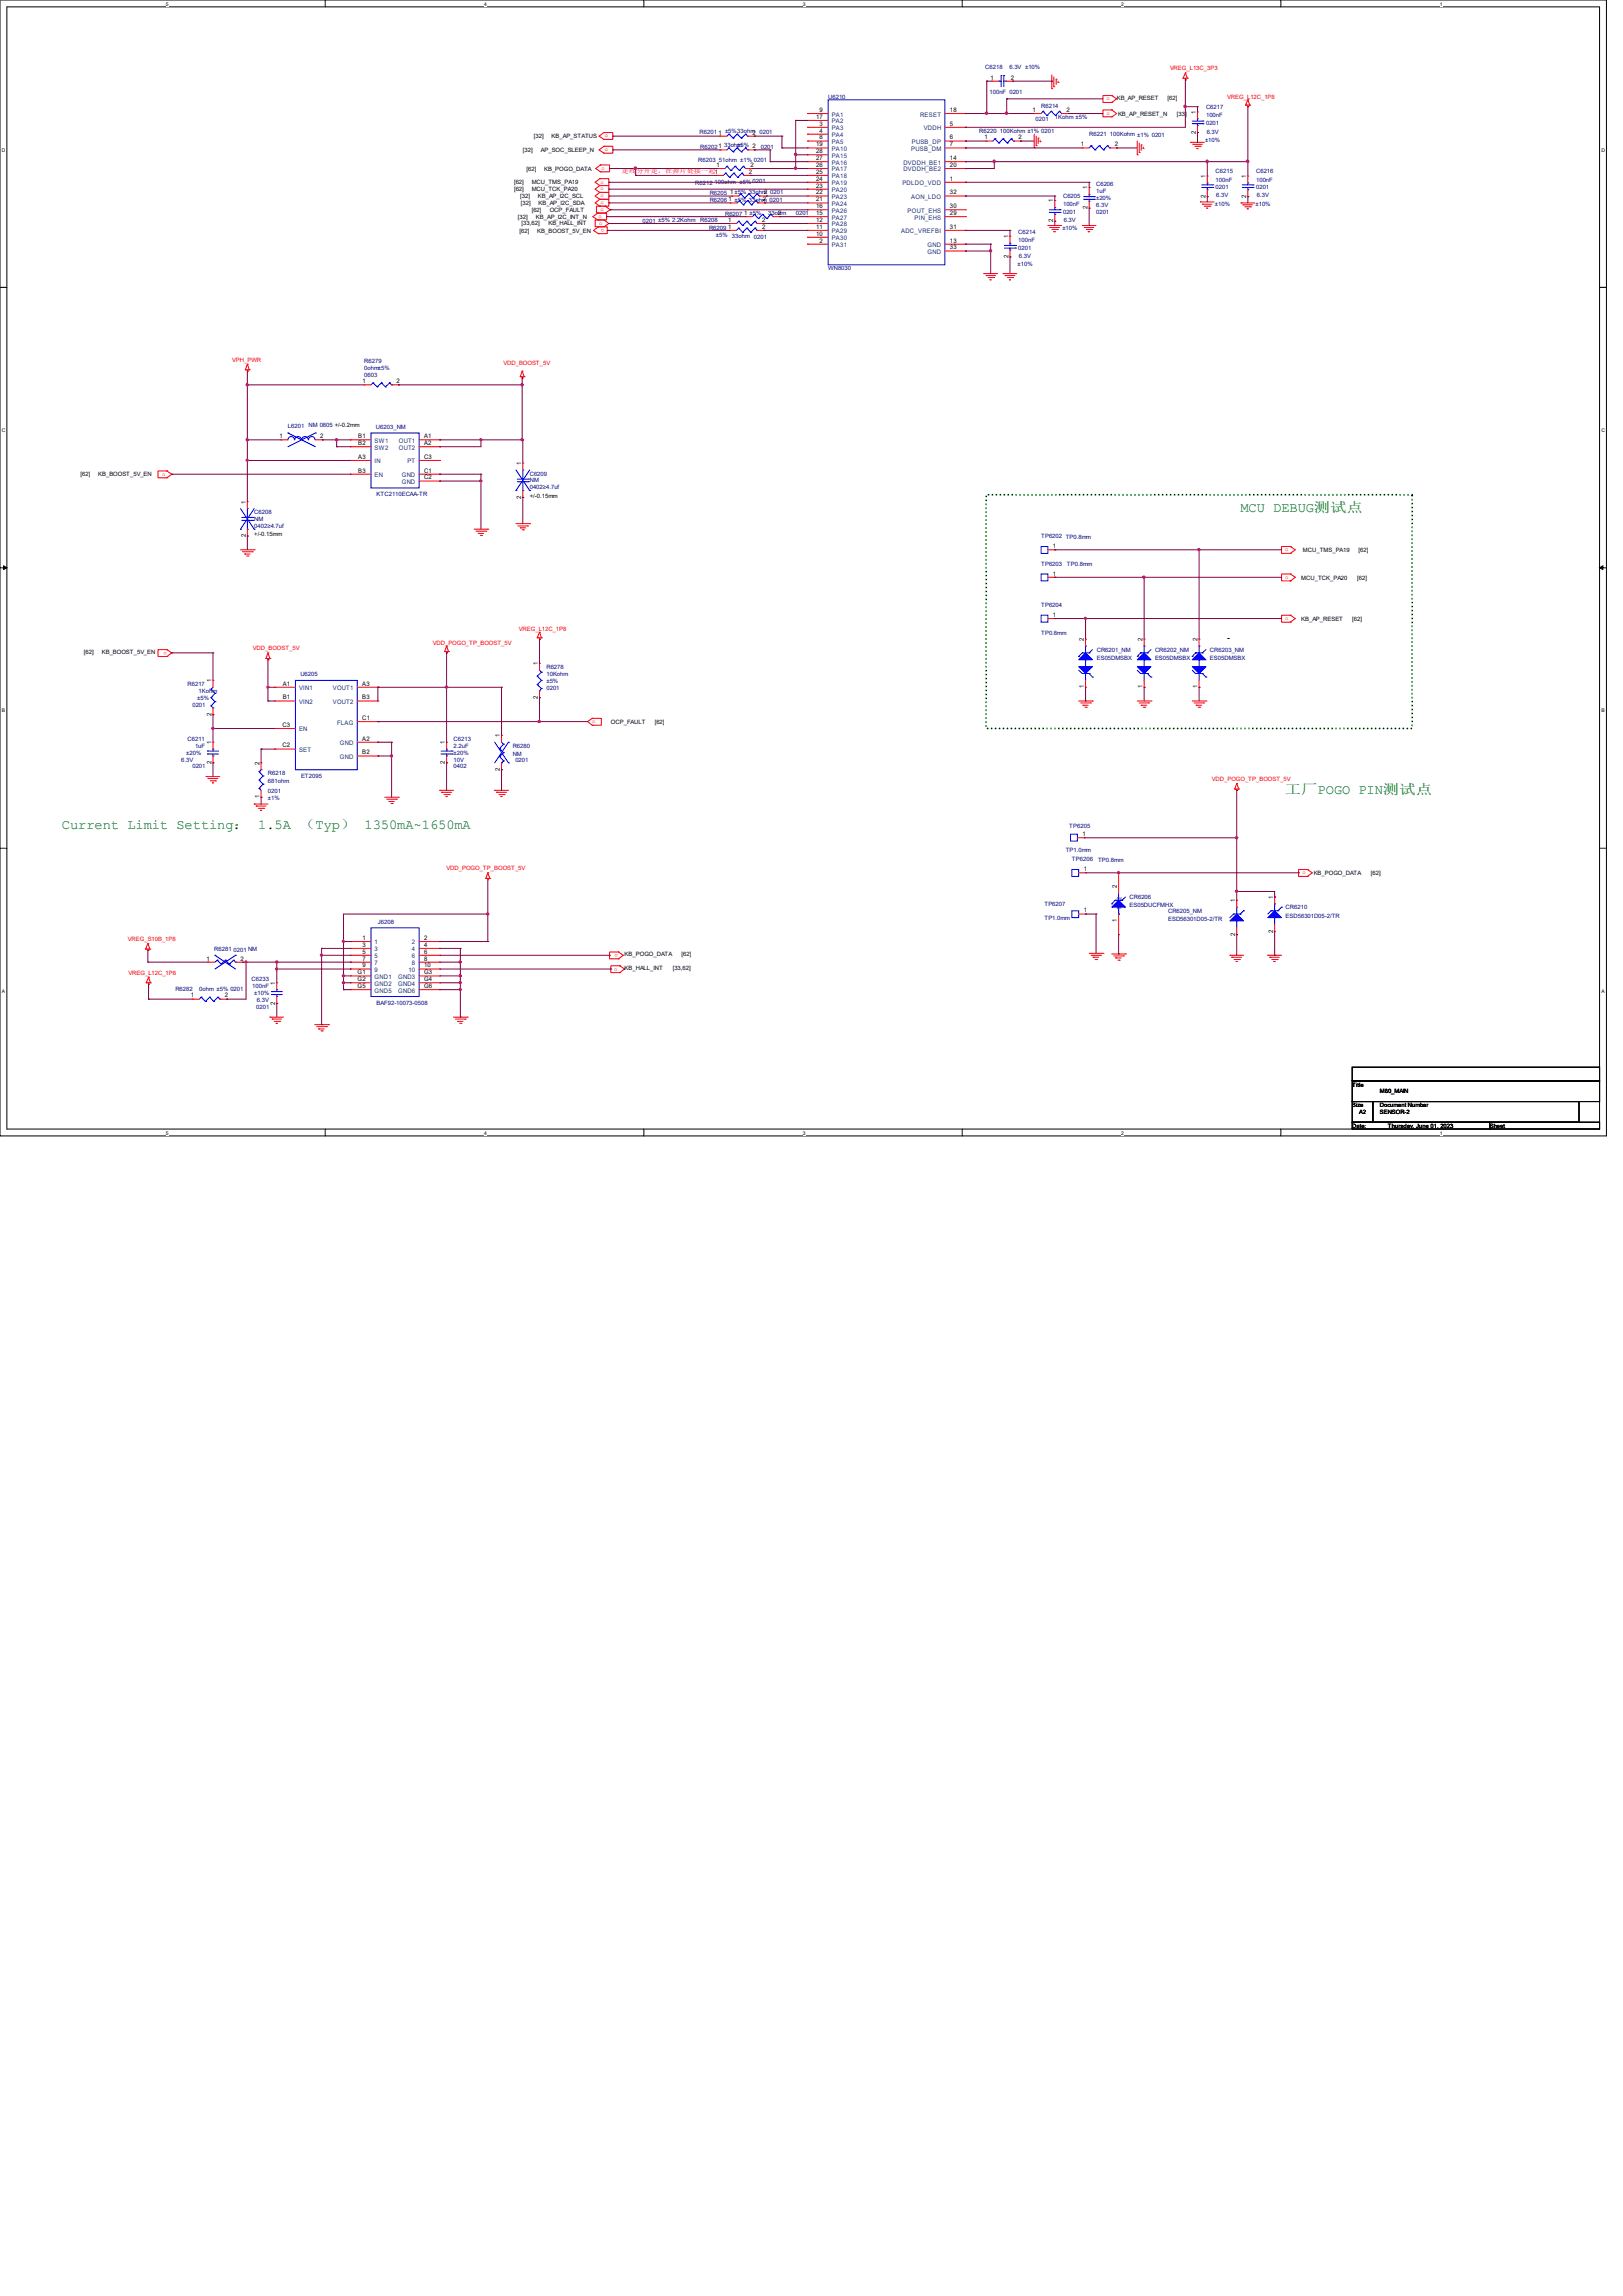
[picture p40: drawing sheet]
<svg xmlns="http://www.w3.org/2000/svg" width="210mm" height="297mm" viewBox="0 0 210 297" stroke-linecap="round" stroke-linejoin="round" font-family="sans-serif">
<defs><g id="words">
<g font-size="1.8" fill="#008000">
<text x="160.5" y="66.3">MCU DEBUG测试点</text>
<text x="8" y="107.2">Current Limit Setting： 1.5A （Typ） 1350mA~1650mA</text>
<text x="166.2" y="102.7">工厂POGO PIN测试点</text>
</g>
<g font-size=".8" fill="#000080">
<text x="127.5" y="8.9">C6218</text>
<text x="130.6" y="8.9">6.3V ±10%</text>
<text x="90.5" y="17.4">R6201</text>
<text x="93.8" y="17.2">±5%33ohm 0201</text>
<text x="107.2" y="12.8">U6210</text>
<text x="126.7" y="17.2">R6220</text>
<text x="128" y="12.2">100nF 0201</text>
<text x="129.4" y="17.2">100Kohm ±1% 0201</text>
<text x="134" y="15.7">0201</text>
<text x="134.7" y="14">R6214</text>
<text x="136.5" y="15.4">1Kohm ±5%</text>
<text x="140.9" y="17.6">R6221</text>
<text x="143.6" y="17.6">100Kohm ±1% 0201</text>
<text x="156.1" y="14.1">C6217</text>
<text x="156.1" y="15.2">100nF</text>
<text x="156.1" y="16.2">0201</text>
<text x="156.1" y="17.3">6.3V</text>
<text x="90" y="23.9">R6212</text>
<text x="90.3" y="21">R6203</text>
<text x="90.6" y="19.2">R62021</text>
<text x="92.5" y="23.8">100ohm ±5% 0201</text>
<text x="93" y="21">51ohm ±1% 0201</text>
<text x="93.7" y="19">33ohm</text>
<text x="95.4" y="19">±5%</text>
<text x="98.4" y="19.2">0201</text>
<text x="155.9" y="18.3">±10%</text>
<text x="157.3" y="22.4">C6215</text>
<text x="157.3" y="23.5">100nF</text>
<text x="162.5" y="22.4">C6216</text>
<text x="162.5" y="23.5">100nF</text>
<text x="83.1" y="28.8">0201 ±5% 2.2Kohm</text>
<text x="90.6" y="28.7">R6208</text>
<text x="91.7" y="29.7">R6209</text>
<text x="91.8" y="25.2">R6205</text>
<text x="91.8" y="26.2">R6206</text>
<text x="93.8" y="27.9">R6207</text>
<text x="99.4" y="27.9">33ohm</text>
<text x="99.7" y="25.1">0201</text>
<text x="103" y="27.9">0201</text>
<text x="137.5" y="29.8">±10%</text>
<text x="137.5" y="25.6">C6205</text>
<text x="137.5" y="26.7">100nF</text>
<text x="137.5" y="27.6">0201</text>
<text x="137.6" y="28.7">6.3V</text>
<text x="141.8" y="24.1">C6206</text>
<text x="141.8" y="25">1uF</text>
<text x="141.8" y="27.6">0201</text>
<text x="141.8" y="26.8">6.3V</text>
<text x="141.8" y="25.9">±20%</text>
<text x="157.2" y="26.6">±10%</text>
<text x="157.3" y="24.5">0201</text>
<text x="157.4" y="25.5">6.3V</text>
<text x="162.4" y="26.6">±10%</text>
<text x="162.5" y="24.5">0201</text>
<text x="162.6" y="25.5">6.3V</text>
<text x="92.6" y="30.7">±5%</text>
<text x="94.7" y="30.8">33ohm 0201</text>
<text x="107.2" y="35">WN8030</text>
<text x="131.7" y="34.4">±10%</text>
<text x="131.7" y="30.2">C6214</text>
<text x="131.7" y="31.3">100nF</text>
<text x="131.7" y="32.3">0201</text>
<text x="131.8" y="33.4">6.3V</text>
<text x="47.1" y="46.9">R6279</text>
<text x="47.1" y="47.8">0ohm±5%</text>
<text x="47.1" y="48.7">0603</text>
<text x="37.3" y="55.4">L6201</text>
<text x="39.9" y="55.2">NM 0805 +/-0.2mm</text>
<text x="48.6" y="55.5">U6203_NM</text>
<text x="48.7" y="64.2">KTC2110ECAA-TR</text>
<text x="68.5" y="61.5">C6209</text>
<text x="68.5" y="62.4">NM</text>
<text x="68.5" y="63.3">0402≥4.7uf</text>
<text x="32.9" y="66.5">C6208</text>
<text x="32.9" y="67.4">NM</text>
<text x="32.9" y="68.3">0402≥4.7uf</text>
<text x="134.7" y="69.6">TP6202 TP0.8mm</text>
<text x="134.7" y="73.2">TP6203</text>
<text x="138.1" y="73.3">TP0.8mm</text>
<text x="134.7" y="78.5">TP6204</text>
<text x="134.7" y="82.2">TP0.8mm</text>
<text x="24.3" y="88.7">R6217</text>
<text x="25.7" y="89.6">1Kohm</text>
<text x="38.9" y="87.5">U6205</text>
<text x="70.7" y="86.5">R6278</text>
<text x="70.7" y="87.4">10Kohm</text>
<text x="70.7" y="88.3">±5%</text>
<text x="70.7" y="89.2">0201</text>
<text x="141.9" y="84.3">CR6201_NM</text>
<text x="141.9" y="85.3">ES05DMSBX</text>
<text x="149.4" y="84.3">CR6202_NM</text>
<text x="149.4" y="85.3">ES05DMSBX</text>
<text x="156.6" y="84.3">CR6203_NM</text>
<text x="156.6" y="85.3">ES05DMSBX</text>
<text x="24.3" y="95.8">C6211</text>
<text x="24.9" y="91.4">0201</text>
<text x="25.5" y="90.5">±5%</text>
<text x="58.7" y="95.8">C6213</text>
<text x="23.5" y="98.5">6.3V</text>
<text x="24.1" y="97.6">±20%</text>
<text x="24.9" y="99.4">0201</text>
<text x="25.2" y="96.7">1uF</text>
<text x="34.7" y="100.3">R6218</text>
<text x="34.7" y="101.3">681ohm</text>
<text x="38.9" y="100.6">ET2095</text>
<text x="58.7" y="96.7">2.2uF</text>
<text x="58.7" y="99.4">0402</text>
<text x="58.7" y="98.5">10V</text>
<text x="58.7" y="97.6">±20%</text>
<text x="66.3" y="96.7">R6280</text>
<text x="66.3" y="97.8">NM</text>
<text x="66.7" y="98.5">0201</text>
<text x="34.7" y="103.4">±1%</text>
<text x="34.7" y="102.5">0201</text>
<text x="138.4" y="107.1">TP6205</text>
<text x="137.9" y="110.2">TP1.0mm</text>
<text x="138.7" y="111.4">TP6206</text>
<text x="142.1" y="111.5">TP0.8mm</text>
<text x="48.9" y="119.5">J6208</text>
<text x="135.1" y="117.2">TP6207</text>
<text x="135.1" y="119">TP1.0mm</text>
<text x="146.1" y="116.3">CR6206</text>
<text x="146.1" y="117.3">ES05DUCFMHX</text>
<text x="151.1" y="118.1">CR6205_NM</text>
<text x="151.1" y="119.1">ESD56301D05-2/TR</text>
<text x="166.3" y="117.6">CR6210</text>
<text x="166.3" y="118.7">ESD56301D05-2/TR</text>
<text x="27.7" y="123">R6281</text>
<text x="30.2" y="123.1">0201 NM</text>
<text x="22.7" y="128.2">R6282</text>
<text x="25.8" y="128.2">0ohm ±5% 0201</text>
<text x="32.6" y="127">C6233</text>
<text x="32.6" y="127.8">100nF</text>
<text x="32.9" y="128.7">±10%</text>
<text x="33.1" y="130.5">0201</text>
<text x="33.2" y="129.6">6.3V</text>
<text x="48.7" y="130">BAF92-10073-0508</text>
</g>
<g font-size=".8">
<text x="128.2" y="10.3">1</text>
<text x="130.8" y="10.3">2</text>
<text x="69.1" y="17.9">[32]</text>
<text x="71.4" y="17.9">KB_AP_STATUS</text>
<text x="93" y="17.4">1</text>
<text x="97.4" y="17.4">2</text>
<text x="105.6" y="15.4">17</text>
<text x="106.1" y="17.1">4</text>
<text x="106.1" y="16.3">3</text>
<text x="106.1" y="14.5">9</text>
<text x="122.9" y="16.3">5</text>
<text x="122.9" y="14.5">18</text>
<text x="133.6" y="14.5">1</text>
<text x="138" y="14.5">2</text>
<text x="144.5" y="13">KB_AP_RESET</text>
<text x="144.7" y="14.9">KB_AP_RESET_N</text>
<text x="151.1" y="13">[62]</text>
<text x="152.3" y="14.9">[33]</text>
<text x="154.7" y="17.3" transform="rotate(-90 154.7 17.3)">2</text>
<text x="154.7" y="14.7" transform="rotate(-90 154.7 14.7)">1</text>
<text x="66.5" y="23.8">[62]</text>
<text x="67.7" y="19.6">[32]</text>
<text x="68.1" y="22.1">[62]</text>
<text x="68.8" y="23.8">MCU_TMS_PA19</text>
<text x="70" y="19.6">AP_SOC_SLEEP_N</text>
<text x="70.4" y="22.1">KB_POGO_DATA</text>
<text x="92.7" y="21.6">1</text>
<text x="96.9" y="22.5">2</text>
<text x="97.1" y="21.6">2</text>
<text x="97.4" y="19.2">2</text>
<text x="105.6" y="20.7">27</text>
<text x="105.6" y="21.6">26</text>
<text x="105.6" y="18.9">19</text>
<text x="105.6" y="22.5">25</text>
<text x="105.6" y="23.4">24</text>
<text x="105.6" y="19.8">28</text>
<text x="106.1" y="18">8</text>
<text x="122.9" y="20.7">14</text>
<text x="122.9" y="21.6">20</text>
<text x="122.9" y="23.4">1</text>
<text x="122.9" y="18">6</text>
<text x="122.9" y="18.9">7</text>
<text x="127.4" y="18">1</text>
<text x="131.8" y="18">2</text>
<text x="139.8" y="18.9">1</text>
<text x="144.2" y="18.9">2</text>
<text x="156" y="23" transform="rotate(-90 156 23)">1</text>
<text x="161.2" y="23" transform="rotate(-90 161.2 23)">1</text>
<text x="66.5" y="24.7">[62]</text>
<text x="67" y="28.3">[32]</text>
<text x="67.3" y="25.6">[32]</text>
<text x="67.4" y="26.5">[32]</text>
<text x="67.5" y="29.2">[33,62]</text>
<text x="68.8" y="24.7">MCU_TCK_PA20</text>
<text x="68.8" y="27.4">[62]</text>
<text x="69.3" y="28.3">KB_AP_I2C_INT_N</text>
<text x="69.6" y="25.6">KB_AP_I2C_SCL</text>
<text x="69.7" y="26.5">KB_AP_I2C_SDA</text>
<text x="71" y="29.2">KB_HALL_INT</text>
<text x="71.1" y="27.4">OCP_FAULT</text>
<text x="94.2" y="28.7">1</text>
<text x="94.2" y="29.6">1</text>
<text x="94.3" y="26">1 ±5% 33ohm 0201</text>
<text x="94.5" y="25.1">1±5% 33ohm2</text>
<text x="96.3" y="27.8">1 ±5%</text>
<text x="98.6" y="28.7">2</text>
<text x="98.6" y="29.6">2</text>
<text x="98.7" y="26">2</text>
<text x="100.7" y="27.8">2</text>
<text x="105.6" y="24.3">23</text>
<text x="105.6" y="26.9">16</text>
<text x="105.6" y="27.8">15</text>
<text x="105.6" y="28.7">12</text>
<text x="105.6" y="29.6">11</text>
<text x="105.6" y="25.1">22</text>
<text x="105.6" y="26">21</text>
<text x="122.9" y="26.9">30</text>
<text x="122.9" y="27.8">29</text>
<text x="122.9" y="25.1">32</text>
<text x="122.9" y="29.6">31</text>
<text x="136.3" y="28.8" transform="rotate(-90 136.3 28.8)">2</text>
<text x="136.3" y="26.2" transform="rotate(-90 136.3 26.2)">1</text>
<text x="140.7" y="27.1" transform="rotate(-90 140.7 27.1)">2</text>
<text x="140.7" y="24.5" transform="rotate(-90 140.7 24.5)">1</text>
<text x="156" y="25.6" transform="rotate(-90 156 25.6)">2</text>
<text x="161.2" y="25.6" transform="rotate(-90 161.2 25.6)">2</text>
<text x="67.2" y="30.1">[62]</text>
<text x="69.5" y="30.1">KB_BOOST_5V_EN</text>
<text x="105.6" y="30.5">10</text>
<text x="106.1" y="31.4">2</text>
<text x="122.9" y="31.4">13</text>
<text x="122.9" y="32.3">33</text>
<text x="130.5" y="33.4" transform="rotate(-90 130.5 33.4)">2</text>
<text x="130.5" y="30.8" transform="rotate(-90 130.5 30.8)">1</text>
<text x="46.9" y="49.6">1</text>
<text x="51.3" y="49.6">2</text>
<text x="36.2" y="56.7">1</text>
<text x="41.4" y="56.7">2</text>
<text x="46.4" y="56.7">B1</text>
<text x="46.4" y="59.4">A3</text>
<text x="46.4" y="57.6">B2</text>
<text x="54.9" y="59.4">C3</text>
<text x="54.9" y="56.7">A1</text>
<text x="54.9" y="57.6">A2</text>
<text x="10.4" y="61.6">[62]</text>
<text x="12.7" y="61.6">KB_BOOST_5V_EN</text>
<text x="31.8" y="65.1" transform="rotate(-90 31.8 65.1)">1</text>
<text x="46.4" y="61.1">B3</text>
<text x="54.9" y="61.1">C1</text>
<text x="54.9" y="62">C2</text>
<text x="67.4" y="64.5" transform="rotate(-90 67.4 64.5)">2</text>
<text x="67.4" y="60.1" transform="rotate(-90 67.4 60.1)">1</text>
<text x="68.5" y="64.4">+/-0.15mm</text>
<text x="31.8" y="69.5" transform="rotate(-90 31.8 69.5)">2</text>
<text x="32.9" y="69.3">+/-0.15mm</text>
<text x="136.2" y="70.9">1</text>
<text x="168.6" y="71.4">MCU_TMS_PA19</text>
<text x="175.8" y="71.4">[62]</text>
<text x="136.2" y="74.5">1</text>
<text x="168.4" y="75">MCU_TCK_PA20</text>
<text x="175.6" y="75">[62]</text>
<text x="136.2" y="79.8">1</text>
<text x="140.2" y="82.9" transform="rotate(-90 140.2 82.9)">2</text>
<text x="147.8" y="82.9" transform="rotate(-90 147.8 82.9)">2</text>
<text x="154.9" y="82.9" transform="rotate(-90 154.9 82.9)">2</text>
<text x="168.4" y="80.3">KB_AP_RESET</text>
<text x="175" y="80.3">[62]</text>
<text x="10.8" y="84.6">[62]</text>
<text x="13.2" y="84.6">KB_BOOST_5V_EN</text>
<text x="27.3" y="88.3" transform="rotate(-90 27.3 88.3)">1</text>
<text x="36.6" y="88.7">A1</text>
<text x="46.9" y="88.7">A3</text>
<text x="69.6" y="86.1" transform="rotate(-90 69.6 86.1)">1</text>
<text x="140.2" y="89.1" transform="rotate(-90 140.2 89.1)">1</text>
<text x="147.8" y="89.1" transform="rotate(-90 147.8 89.1)">1</text>
<text x="154.9" y="89.1" transform="rotate(-90 154.9 89.1)">1</text>
<text x="27.3" y="92.6" transform="rotate(-90 27.3 92.6)">2</text>
<text x="36.5" y="94">C3</text>
<text x="36.6" y="90.5">B1</text>
<text x="46.9" y="90.5">B3</text>
<text x="46.9" y="95.8">A2</text>
<text x="46.9" y="93.1">C1</text>
<text x="64.7" y="95.4" transform="rotate(-90 64.7 95.4)">1</text>
<text x="69.6" y="90.4" transform="rotate(-90 69.6 90.4)">2</text>
<text x="79" y="93.6">OCP_FAULT</text>
<text x="84.7" y="93.6">[62]</text>
<text x="27.3" y="98.8" transform="rotate(-90 27.3 98.8)">2</text>
<text x="27.3" y="96.3" transform="rotate(-90 27.3 96.3)">1</text>
<text x="33.6" y="98.9" transform="rotate(-90 33.6 98.9)">2</text>
<text x="36.5" y="96.7">C2</text>
<text x="46.9" y="97.6">B2</text>
<text x="57.6" y="98.8" transform="rotate(-90 57.6 98.8)">2</text>
<text x="57.6" y="96.3" transform="rotate(-90 57.6 96.3)">1</text>
<text x="64.7" y="99.7" transform="rotate(-90 64.7 99.7)">2</text>
<text x="33.6" y="103.3" transform="rotate(-90 33.6 103.3)">1</text>
<text x="140" y="108.2">1</text>
<text x="140.2" y="112.7">1</text>
<text x="170" y="113.2">KB_POGO_DATA</text>
<text x="177.4" y="113.2">[62]</text>
<text x="140.2" y="118">1</text>
<text x="144.5" y="119.3" transform="rotate(-90 144.5 119.3)">1</text>
<text x="144.5" y="114.9" transform="rotate(-90 144.5 114.9)">2</text>
<text x="159.8" y="116.7" transform="rotate(-90 159.8 116.7)">1</text>
<text x="164.7" y="116.3" transform="rotate(-90 164.7 116.3)">1</text>
<text x="26.7" y="124.2">1</text>
<text x="31.1" y="124.2">2</text>
<text x="46.9" y="121.6">1</text>
<text x="46.9" y="122.5">3</text>
<text x="46.9" y="123.4">5</text>
<text x="46.9" y="124.2">7</text>
<text x="46.9" y="125.1">9</text>
<text x="54.9" y="121.6">2</text>
<text x="54.9" y="122.5">4</text>
<text x="54.9" y="123.4">6</text>
<text x="54.9" y="124.2">8</text>
<text x="54.9" y="125.1">10</text>
<text x="80.8" y="123.7">KB_POGO_DATA</text>
<text x="80.8" y="125.5">KB_HALL_INT</text>
<text x="87" y="125.5">[33,62]</text>
<text x="88.2" y="123.7">[62]</text>
<text x="159.8" y="121.1" transform="rotate(-90 159.8 121.1)">2</text>
<text x="164.7" y="120.6" transform="rotate(-90 164.7 120.6)">2</text>
<text x="24.7" y="129">1</text>
<text x="29.1" y="129">2</text>
<text x="35.6" y="130" transform="rotate(-90 35.6 130)">2</text>
<text x="35.6" y="127.4" transform="rotate(-90 35.6 127.4)">1</text>
<text x="46.3" y="126">G1</text>
<text x="46.3" y="126.9">G2</text>
<text x="46.3" y="127.8">G5</text>
<text x="54.9" y="126">G3</text>
<text x="54.9" y="126.9">G4</text>
<text x="54.9" y="127.8">G6</text>
<text x="175" y="140.5">Title</text>
<text x="175" y="143.2">Size</text>
<text x="178.5" y="143.2">Document Number</text>
<text x="178.5" y="141.4">M80_MAIN</text>
<text x="175" y="145.9">Date:</text>
<text x="175.9" y="144.1">A2</text>
<text x="178.5" y="144.1">SENSOR-2</text>
<text x="179.6" y="145.9">Thursday, June 01, 2023</text>
<text x="192.8" y="145.9">Sheet</text>
</g>
<g font-size=".8" fill="#f00">
<text x="151.4" y="9.1">VREG_L13C_3P3</text>
<text x="78.2" y="17.8">o</text>
<text x="143.2" y="13">o</text>
<text x="143.2" y="14.9">o</text>
<text x="158.8" y="12.7">VREG_L12C_1P8</text>
<text x="77.7" y="23.7">o</text>
<text x="77.8" y="22">o</text>
<text x="78.2" y="19.6">o</text>
<text x="80.5" y="22.4">走线分开走，在弹片处接一起1</text>
<text x="77.4" y="28.2">o</text>
<text x="77.5" y="29.1">o</text>
<text x="77.7" y="24.6">o</text>
<text x="77.7" y="25.5">o</text>
<text x="77.7" y="26.4">o</text>
<text x="77.7" y="27.3">o</text>
<text x="78.2" y="29.6" transform="rotate(-180 78.2 29.6)">o</text>
<text x="30.1" y="46.8">VPH_PWR</text>
<text x="65.2" y="47.2">VDD_BOOST_5V</text>
<text x="21" y="61.6">o</text>
<text x="166.3" y="71.3">o</text>
<text x="166.3" y="74.9">o</text>
<text x="56" y="83.4">VDD_POGO_TP_BOOST_5V</text>
<text x="67.1" y="81.6">VREG_L12C_1P8</text>
<text x="166.3" y="80.2">o</text>
<text x="21.6" y="84.3" transform="rotate(-180 21.6 84.3)">o</text>
<text x="32.7" y="84.1">VDD_BOOST_5V</text>
<text x="76.6" y="93.6">o</text>
<text x="156.8" y="101">VDD_POGO_TP_BOOST_5V</text>
<text x="57.8" y="112.6">VDD_POGO_TP_BOOST_5V</text>
<text x="168.5" y="113.1">o</text>
<text x="16.6" y="121.7">VREG_S10B_1P8</text>
<text x="79.5" y="125.6">o</text>
<text x="79.9" y="123.4" transform="rotate(-180 79.9 123.4)">o</text>
<text x="16.6" y="126.1">VREG_L12C_1P8</text>
</g>
<g font-size=".8" fill="#004080">
<text x="107.6" y="16">PA2</text>
<text x="107.6" y="17.7">PA4</text>
<text x="107.6" y="16.8">PA3</text>
<text x="107.6" y="15.1">PA1</text>
<text x="119" y="15.1">RESET</text>
<text x="119.5" y="16.8">VDDH</text>
<text x="107.6" y="18.6">PA5</text>
<text x="107.6" y="21.3">PA16</text>
<text x="107.6" y="22.2">PA17</text>
<text x="107.6" y="19.5">PA10</text>
<text x="107.6" y="23.1">PA18</text>
<text x="107.6" y="24">PA19</text>
<text x="107.6" y="20.4">PA15</text>
<text x="116.8" y="24">PDLDO_VDD</text>
<text x="116.9" y="21.3">DVDDH_BE1</text>
<text x="116.9" y="22.2">DVDDH_BE2</text>
<text x="117.9" y="19.5">PUSB_DM</text>
<text x="118" y="18.6">PUSB_DP</text>
<text x="107.6" y="24.8">PA20</text>
<text x="107.6" y="27.5">PA26</text>
<text x="107.6" y="28.4">PA27</text>
<text x="107.6" y="29.3">PA28</text>
<text x="107.6" y="25.7">PA23</text>
<text x="107.6" y="26.6">PA24</text>
<text x="117.4" y="27.5">POUT_EHS</text>
<text x="117.9" y="25.7">AON_LDO</text>
<text x="118.3" y="28.4">PIN_EHS</text>
<text x="107.6" y="32">PA31</text>
<text x="107.6" y="31.1">PA30</text>
<text x="107.6" y="30.2">PA29</text>
<text x="116.6" y="30.2">ADC_VREFBI</text>
<text x="120" y="32">GND</text>
<text x="120" y="32.9">GND</text>
<text x="48.5" y="57.3">SW1</text>
<text x="48.5" y="59.9">IN</text>
<text x="48.5" y="58.2">SW2</text>
<text x="51.6" y="57.3">OUT1</text>
<text x="51.6" y="58.2">OUT2</text>
<text x="52.7" y="59.9">PT</text>
<text x="48.5" y="61.7">EN</text>
<text x="52" y="61.7">GND</text>
<text x="52" y="62.6">GND</text>
<text x="38.7" y="89.3">VIN1</text>
<text x="43.1" y="89.3">VOUT1</text>
<text x="38.7" y="91.1">VIN2</text>
<text x="38.7" y="94.6">EN</text>
<text x="43.1" y="91.1">VOUT2</text>
<text x="43.6" y="93.7">FLAG</text>
<text x="38.7" y="97.3">SET</text>
<text x="44" y="96.4">GND</text>
<text x="44" y="98.2">GND</text>
<text x="145.1" y="117.8" transform="rotate(-90 145.1 117.8)">1</text>
<text x="145.1" y="116.4" transform="rotate(-90 145.1 116.4)">2</text>
<text x="48.5" y="122.2">1</text>
<text x="48.5" y="123.1">3</text>
<text x="48.5" y="124">5</text>
<text x="48.5" y="124.8">7</text>
<text x="48.5" y="125.7">9</text>
<text x="52.8" y="125.7">10</text>
<text x="53.3" y="122.2">2</text>
<text x="53.3" y="123.1">4</text>
<text x="53.3" y="124">6</text>
<text x="53.3" y="124.8">8</text>
<text x="48.5" y="126.6">GND1</text>
<text x="48.5" y="127.5">GND2</text>
<text x="48.5" y="128.4">GND5</text>
<text x="51.5" y="126.6">GND3</text>
<text x="51.5" y="127.5">GND4</text>
<text x="51.5" y="128.4">GND6</text>
</g>
<g font-size=".6">
<text x="21.5" y=".7">5</text>
<text x="62.7" y=".7">4</text>
<text x="103.9" y=".7">3</text>
<text x="145.1" y=".7">2</text>
<text x="186.3" y=".7">1</text>
<text x=".3" y="19.6">D</text>
<text x="207.2" y="19.6">D</text>
<text x=".3" y="55.9">C</text>
<text x="207.2" y="55.9">C</text>
<text x=".3" y="92.2">B</text>
<text x="207.2" y="92.2">B</text>
<text x=".3" y="128.4">A</text>
<text x="207.2" y="128.4">A</text>
<text x="21.5" y="146.8">5</text>
<text x="62.7" y="146.8">4</text>
<text x="103.9" y="146.8">3</text>
<text x="145.1" y="146.8">2</text>
<text x="186.3" y="146.8">1</text>
</g>
</g></defs>
<path d="M0 0h207.9v146.9h-207.9zM.9 .9h206.1v145.1h-206.1z" fill="none" stroke="#000" stroke-width=".13"/>
<g fill="#fff">
<path d="M21.5 .1h.3v.7h-.3z"/>
<path d="M21.5 146.2h.3v.7h-.3z"/>
</g>
<path d="M42.1 0v.9M42.1 146v.9" fill="none" stroke="#000" stroke-width=".13"/>
<g fill="#fff">
<path d="M62.7 .1h.3v.7h-.3z"/>
<path d="M62.7 146.2h.3v.7h-.3z"/>
</g>
<path d="M83.3 0v.9M83.3 146v.9" fill="none" stroke="#000" stroke-width=".13"/>
<g fill="#fff">
<path d="M103.9 .1h.3v.7h-.3z"/>
<path d="M103.9 146.2h.3v.7h-.3z"/>
</g>
<path d="M124.5 0v.9M124.5 146v.9" fill="none" stroke="#000" stroke-width=".13"/>
<g fill="#fff">
<path d="M145.1 .1h.3v.7h-.3z"/>
<path d="M145.1 146.2h.3v.7h-.3z"/>
</g>
<path d="M165.7 0v.9M165.7 146v.9" fill="none" stroke="#000" stroke-width=".13"/>
<g fill="#fff">
<path d="M186.3 .1h.3v.7h-.3z"/>
<path d="M186.3 146.2h.3v.7h-.3z"/>
<path d="M.3 19h.4v.7h-.4z"/>
<path d="M207.2 19h.5v.7h-.5z"/>
<path d="M.3 55.3h.4v.7h-.4z"/>
<path d="M207.2 55.3h.5v.7h-.5z"/>
</g>
<path d="M0 37.2h.9M207 37.2h.9" fill="none" stroke="#000" stroke-width=".13"/>
<g fill="#fff">
<path d="M.3 91.6h.4v.7h-.4z"/>
<path d="M207.2 91.6h.4v.7h-.4z"/>
</g>
<path d="M0 73.4h.9M207 73.4h.9" fill="none" stroke="#000" stroke-width=".13"/>
<path d="M.5 73.2l.4 .2-.4 .3zM207 73.4l.4-.2v.5z" fill="#000" stroke="#000" stroke-width=".13"/>
<g fill="#fff">
<path d="M.3 127.8h.3v.8h-.3z"/>
<path d="M207.2 127.8h.4v.8h-.4z"/>
</g>
<path d="M158.9 82.6h.1M0 109.7h.9M207 109.7h.9M175 138h32v1.8h-32zM175 139.8h32v2.7h-32zM175 142.5h2.6v2.7h-2.6zM175 145.2h17.7v.8h-17.7zM177.6 142.5h26.7v2.7h-26.7zM192.7 145.2h14.3v.8h-14.3z" fill="none" stroke="#000" stroke-width=".13"/>
<path d="M127.6 64h55.1v30.2h-55.1z" fill="none" stroke="#008000" stroke-width=".25" stroke-dasharray="0 .5"/>
<g fill="none" stroke="#f00" stroke-width=".13">
<path d="M78.1 17.1h.1M78.1 18h.1M78.1 17.1h1.2v.9h-1.2M78.1 18.9h.1M78.1 19.8h.1M78.1 18.9h1.2v.9h-1.2M78.1 17.1l-.6 .5 .6 .4M78.1 18.9l-.6 .5 .6 .4M93.2 19.4h.1M93.2 17.6h.1M93.2 19.4h.9M93.2 17.6h.9"/>
<path d="M96.7 19.4h.9M96.7 17.6h.9M97.6 19.4h.1M97.6 17.6h.1M104.5 18.2h.1M104.5 19.1h.1M104.5 15.6h.1M104.5 17.4h.1M104.5 16.5h.1M104.5 14.7h.1M104.5 16.5h2.6M104.5 18.2h2.6"/>
<path d="M104.5 19.1h2.6M104.5 15.6h2.6M104.5 17.4h2.6M104.5 14.7h2.6M122.3 16.5h2.6M122.3 18.2h2.6M122.3 19.1h2.6M122.3 14.7h2.6M124.9 16.5h.1M124.9 18.2h.1M124.9 19.1h.1M124.9 14.7h.1"/>
<path d="M127.6 18.2h.1M127.6 18.2h.9M128.4 10.5h.1M128.4 10.5h.8M130.1 10.5h.9M131 10.5h.1M131.1 18.2h.9M132 18.2h.1M133.8 19.1h.1M133.8 14.7h.1M133.8 17.4v1.7M133.8 14.7h.9"/>
<path d="M134.1 18.8h.1M134.1 17.6v1.2M134.3 17.9h.1M134.3 17.9v.7M134.6 18.3h.1M134.6 18.1v.2M136.1 11.5h.1M136.1 9.7v1.8M136.4 11.2h.1M136.4 9.9v1.3M136.7 10.2h.1M136.7 10.2v.7"/>
<path d="M136.9 10.7h.1M136.9 10.5v.2M137.4 14.7h.9M138.3 14.7h.1M140 19.1h.1M140 19.1h.9M143.6 19.1h.9M143.8 12.4h.1M143.8 13.3h.1M143.8 12.4h-1.1v.9h1.1M143.8 14.2h.1M143.8 15.1h.1"/>
<path d="M143.8 14.2h-1.1v.9h1.1M143.8 12.4l.7 .4-.7 .5M143.8 14.2l.7 .5-.7 .4M144.5 19.1h.1M147.2 18.2v1.8M147.4 19.7h.1M147.4 18.5v1.2M147.7 18.8h.1M147.7 18.8v.7M147.9 19.2h.1M147.9 19v.2M153.1 10.1h.1"/>
<path d="M153.1 10.1h.5M153.4 10.3h.1M153.4 9.4h.1M153.4 10.1v.2M153.4 9.4l.2 .7M153.4 9.4l-.3 .7M153.6 10.1h.1M154.1 18.4h.1M154.1 18.4h1.7M154.3 18.7h.1M154.3 18.7h1.3M154.6 18.9h.7"/>
<path d="M154.9 19.2h.1M154.9 14.5h.1M154.9 17.1h.1M154.9 14.5v.9M154.9 16.3v.8M155.3 18.9h.1M161.2 13.6h.1M161.2 13.6h.5M161.5 13.8h.1M161.5 12.9h.1M161.5 13.6v.2M161.5 12.9l-.3 .7"/>
<path d="M161.5 12.9l.2 .7M161.7 13.6h.1M77.3 27.6h.1M77.3 28.4h.1M77.3 27.6h1.2v.8h-1.2M77.3 27.6l-.6 .4 .6 .4M77.4 30.2h.1M77.4 29.3h.1M77.4 29.3h1.2v.9h-1.2M77.4 29.3l-.6 .5 .6 .4M77.6 23.1h.1M77.6 24h.1"/>
<path d="M77.6 23.1h1.2v.9h-1.2M77.6 24.9h.1M77.6 24h1.2v.9h-1.2M77.6 25.8h.1M77.6 24.9h1.2v.9h-1.2M77.6 26.7h.1M77.6 25.8h1.2v.9h-1.2M77.6 23.1l-.6 .5 .6 .4M77.6 24l-.6 .5 .6 .4M77.6 24.9l-.6 .5 .6 .4M77.6 25.8l-.6 .4 .6 .5M77.7 21.3h.1"/>
<path d="M77.7 22.2h.1M77.7 21.3h1.2v.9h-1.2M77.7 21.3l-.6 .5 .6 .4M78.1 28.4h.1M78.1 29.3h.1M78.1 28.4h-1.1v.9h1.1M78.1 28.4l.7 .5-.7 .4M78.3 26.7h.1M78.3 27.6h.1M78.3 26.7h-1.1v.9h1.1M78.3 26.7l.7 .4-.7 .5M92.7 22.7h.1"/>
<path d="M92.7 22.7h.9M92.9 21.8h.1M92.9 21.8h.9M94.4 28.9h.1M94.4 29.8h.1M94.4 29.8h.9M94.4 28.9h.9M94.5 26.2h.1M94.5 26.2h.9M94.7 25.4h.1M94.7 25.4h.9M96.3 22.7h.9"/>
<path d="M96.5 28h.1M96.5 28h.9M96.5 21.8h.9M97.2 22.7h.1M97.4 21.8h.1M98 29.8h.8M98 28.9h.8M98 26.2h.9M98.3 25.4h.8M98.8 28.9h.1M98.8 29.8h.1M98.9 26.2h.1"/>
<path d="M99.1 25.4h.1M100 28h.9M100.9 28h.1M104.5 20.9h.1M104.5 21.8h.1M104.5 22.7h.1M104.5 23.6h.1M104.5 24.5h.1M104.5 31.6h.1M104.5 27.1h.1M104.5 28h.1M104.5 30.7h.1"/>
<path d="M104.5 28.9h.1M104.5 29.8h.1M104.5 20h.1M104.5 25.4h.1M104.5 26.2h.1M104.5 26.2h2.6M104.5 20.9h2.6M104.5 27.1h2.6M104.5 28h2.6M104.5 21.8h2.6M104.5 31.6h2.6M104.5 25.4h2.6"/>
<path d="M104.5 23.6h2.6M104.5 29.8h2.6M104.5 22.7h2.6M104.5 24.5h2.6M104.5 30.7h2.6M104.5 28.9h2.6M104.5 20h2.6M122.3 20.9h2.6M122.3 27.1h2.6M122.3 28h2.6M122.3 21.8h2.6M122.3 31.6h2.6"/>
<path d="M122.3 25.4h2.6M122.3 32.5h2.6M122.3 23.6h2.6M122.3 29.8h2.6M124.9 20.9h.1M124.9 27.1h.1M124.9 28h.1M124.9 21.8h.1M124.9 31.6h.1M124.9 25.4h.1M124.9 32.5h.1M124.9 23.6h.1"/>
<path d="M124.9 29.8h.1M127.3 35.4h.1M127.3 35.4h1.8M127.6 35.6h.1M127.6 35.6h1.2M127.8 35.9h.8M128.1 36.2h.1M128.1 36.2h.2M128.6 35.9h.1M129.8 35.4h.1M129.8 35.4h1.8M130 35.6h.1"/>
<path d="M130 35.6h1.3M130.3 35.9h.7M130.6 36.2h.1M130.6 36.2h.2M130.7 30.6h.1M130.7 33.2h.1M130.7 30.6v.9M130.7 32.3v.9M131 35.9h.1M135.6 29.2h.1M135.6 29.2h1.8M135.8 29.4h.1"/>
<path d="M135.8 29.4h1.3M136.1 29.7h.7M136.4 30h.1M136.4 30h.2M136.5 26h.1M136.5 28.6h.1M136.5 26v.8M136.5 27.7v.9M136.8 29.7h.1M140 29.2h.1M140 29.2h1.8M140.3 29.4h.1"/>
<path d="M140.3 29.4h1.2M140.5 29.7h.8M140.8 30h.1M140.8 30h.2M140.9 24.3h.1M140.9 26.9h.1M140.9 24.3v.8M140.9 26v.9M141.3 29.7h.1M147.2 20h.1M155.3 26.1h.1M155.3 26.1h1.8"/>
<path d="M155.6 26.4h.1M155.6 26.4h1.2M155.8 26.7h.7M156.1 26.9h.1M156.1 26.9h.2M156.2 22.8h.1M156.2 25.4h.1M156.2 22.8v.9M156.2 24.6v.8M156.5 26.7h.1M160.6 26.2h.1M160.6 26.2h1.7"/>
<path d="M160.8 26.5h.1M160.8 26.5h1.3M161.1 26.8h.7M161.4 27h.1M161.5 22.8h.1M161.5 25.4h.1M161.5 22.8v.9M161.5 24.6v.8M161.8 26.8h.1M31.7 47.8h.1M31.7 47.8h.6M32 48h.1"/>
<path d="M32 47.1h.1M32 47.8v.2M32 47.1l.3 .7M32 47.1l-.3 .7M32.3 47.8h.1M36.4 56.9h.1M36.4 56.9h.9M40.8 56.9h.9M41.7 56.9h.1M45.3 56.9h.1M45.3 59.6h.1M45.3 57.8h.1"/>
<path d="M45.3 56.9h2.7M45.3 59.6h2.7M45.3 57.8h2.7M47.1 49.8h.1M47.1 49.8h.9M50.7 49.8h.9M51.6 49.8h.1M54.2 56.9h2.7M54.2 59.6h2.7M54.2 57.8h2.7M56.9 59.6h.1M56.9 56.9h.1"/>
<path d="M56.9 57.8h.1M67.3 48.7h.1M67.3 48.7h.5M67.6 48.9h.1M67.6 48h.1M67.6 48.7v.2M67.6 48l.2 .7M67.6 48l-.3 .7M67.6 59.9h.1M67.6 59.9v.9M67.8 48.7h.1M21.6 60.9h.1"/>
<path d="M21.6 61.8h.1M21.6 60.9h-1.2v.9h1.2M21.6 60.9l.6 .4-.6 .5M31.1 71.1h1.8M31.4 71.4h1.2M31.7 71.7h.1M31.7 71.7h.6M31.9 71.9h.2M32 64.9h.1M32 69.3h.1M32 64.9v.9M32 68.5v.8"/>
<path d="M32.1 71.9h.1M32.6 71.4h.1M32.9 71.1h.1M45.3 61.3h.1M45.3 61.3h2.7M54.2 61.3h2.7M54.2 62.2h2.7M56.9 61.3h.1M56.9 62.2h.1M61.3 68.5h1.8M61.6 68.7h1.3M61.9 69h.1"/>
<path d="M61.9 69h.7M62.1 69.3h.2M62.3 69.3h.1M62.9 68.7h.1M63.1 68.5h.1M66.8 67.7h1.7M67 68h1.3M67.3 68.3h.1M67.3 68.3h.7M67.6 68.5h.1M67.6 64.3h.1M67.6 63.5v.8"/>
<path d="M67.7 68.5h.1M68.3 68h.1M68.5 67.7h.1M135.6 71.1h.9M135.6 74.7h.9M136.5 71.1h.1M136.5 74.7h.1M167 70.7h.1M167 71.6h.1M167 70.7h-1.2v.9h1.2M167 74.3h.1M167 75.1h.1"/>
<path d="M167 74.3h-1.2v.8h1.2M167 79.6h.1M167 79.6h-1.2v.9h1.2M167 70.7l.6 .4-.6 .5M167 74.3l.6 .4-.6 .4M167 79.6l.6 .4-.6 .5M21.6 84.9h.1M21.6 84h.1M21.6 84h-1.2v.9h1.2M21.6 84l.6 .5-.6 .4M27.6 88h.1M27.6 92.5h.1"/>
<path d="M27.6 96h.1M27.6 98.7h.1M27.6 88v.9M27.6 91.6v.9M27.6 96v.9M27.6 97.8v.9M33.8 98.7h.1M33.8 98.7v.9M34.4 85.2h.1M34.4 85.2h.5M34.7 85.3h.1M34.7 84.5h.1"/>
<path d="M34.7 85.2v.1M34.7 84.5l.2 .7M34.7 84.5l-.3 .7M34.9 85.2h.1M35.6 88.9h.1M35.6 90.7h.1M35.6 94.2h.1M35.6 96.9h.1M35.6 90.7h2.6M35.6 88.9h2.6M35.6 94.2h2.6M35.6 96.9h2.6"/>
<path d="M46.2 90.7h2.7M46.2 88.9h2.7M46.2 96h2.7M46.2 97.8h2.7M46.2 93.3h2.7M48.9 88.9h.1M48.9 90.7h.1M48.9 96h.1M48.9 97.8h.1M48.9 93.3h.1M57.5 84.3h.1M57.5 84.3h.5"/>
<path d="M57.8 84.5h.1M57.8 83.6h.1M57.8 96h.1M57.8 98.7h.1M57.8 84.3v.2M57.8 96v.9M57.8 97.8v.9M57.8 83.6l-.3 .7M57.8 83.6l.2 .7M58 84.3h.1M64.9 95.1h.1M64.9 99.6h.1"/>
<path d="M64.9 95.1v.9M64.9 98.7v.9M69.5 82.5h.1M69.5 82.5h.6M69.8 82.7h.1M69.8 81.8h.1M69.8 85.8h.1M69.8 90.3h.1M69.8 82.5v.2M69.8 85.8v.9M69.8 89.4v.9M69.8 81.8l-.3 .7"/>
<path d="M69.8 81.8l.3 .7M70.1 82.5h.1M76.6 92.9h.1M76.6 93.8h.1M76.6 92.9h1.2v.9h-1.2M76.6 92.9l-.6 .4 .6 .5M135.6 80h.9M136.5 80h.1M139.6 90.7h1.8M139.8 90.9h1.3M140.1 91.2h.1M140.1 91.2h.7"/>
<path d="M140.4 91.5h.1M140.5 88.9h.1M140.5 82.7h.1M140.5 82.7v.9M140.5 88v.9M140.5 91.5h.1M141.1 90.9h.1M141.4 90.7h.1M147.2 90.7h1.7M147.4 90.9h1.2M147.7 91.2h.1M147.7 91.2h.7"/>
<path d="M147.9 91.5h.2M148 88.9h.1M148 82.7h.1M148 82.7v.9M148 88v.9M148.1 91.5h.1M148.6 90.9h.1M148.9 90.7h.1M154.3 90.7h1.7M154.5 90.9h1.2M154.8 91.2h.1M154.8 91.2h.7"/>
<path d="M155 91.5h.2M155.2 88.9h.1M155.2 82.7h.1M155.2 82.7v.9M155.2 88v.9M155.2 91.5h.1M155.7 90.9h.1M156 90.7h.1M167 80.5h.1M26.7 100.5h.1M26.7 100.5h1.7M26.9 100.7h.1"/>
<path d="M26.9 100.7h1.3M27.2 101h.7M27.5 101.3h.1M27.9 101h.1M32.9 104h.1M32.9 104h1.8M33.1 104.3h.1M33.1 104.3h1.3M33.4 104.6h.7M33.7 104.8h.1M33.7 104.8h.2M33.8 103.1h.1"/>
<path d="M33.8 102.2v.9M34.1 104.6h.1M49.8 103.1h1.8M50 103.4h1.3M50.3 103.7h.1M50.3 103.7h.7M50.6 103.9h.2M50.8 103.9h.1M51.3 103.4h.1M51.6 103.1h.1M56.9 102.2h.1M56.9 102.2h1.8"/>
<path d="M57.1 102.5h.1M57.1 102.5h1.3M57.4 102.8h.7M57.7 103h.1M57.7 103h.2M58.1 102.8h.1M62.9 113.6h.1M62.9 113.6h.5M63.1 113.8h.1M63.1 112.9h.1M63.1 113.6v.2M63.1 112.9l-.2 .7"/>
<path d="M63.1 112.9l.3 .7M63.4 113.6h.1M64 102.2h.1M64 102.2h1.8M64.3 102.5h.1M64.3 102.5h1.2M64.6 102.8h.6M64.8 103h.1M64.8 103h.2M65.2 102.8h.1M139.4 108.4h.9M139.6 112.9h.9"/>
<path d="M139.6 118.2h.9M140.3 108.4h.1M140.5 112.9h.1M140.5 118.2h.1M144.7 112.9h.1M144.7 112.9v2.7M144.7 118.2v2.7M159.8 102.1h.1M159.8 102.1h.5M160 102.2h.1M160 101.3h.1M160 116.5h.1"/>
<path d="M160 102.1v.1M160 116.5v.8M160 101.3l-.2 .8M160 101.3l.3 .8M160.3 102.1h.1M164.9 116h.1M164.9 116v.9M164.9 119.6v.9M169.2 112.5h.1M169.2 113.4h.1M169.2 112.5h-1.2v.9h1.2M169.2 112.5l.6 .4-.6 .5"/>
<path d="M18.8 122.8h.1M18.8 122.8h.6M18.9 127.1h.1M18.9 127.1h.6M19.1 122.9h.1M19.1 122h.1M19.1 122.8v.1M19.1 122l-.3 .8M19.1 122l.3 .8M19.2 127.3h.1M19.2 126.4h.1M19.2 127.1v.2"/>
<path d="M19.2 126.4l-.3 .7M19.2 126.4l.3 .7M19.4 122.8h.1M19.5 127.1h.1M24.9 129.2h.1M24.9 129.2h.9M26.9 124.5h.1M26.9 124.5h.9M28.4 129.2h.9M29.3 129.2h.1M30.5 124.5h.9M31.4 124.5h.1"/>
<path d="M34.9 131.6h.1M34.9 131.6h1.8M35.2 131.8h.1M35.2 131.8h1.2M35.5 132.1h.7M35.7 132.4h.1M35.7 132.4h.2M35.8 127.1h.1M35.8 129.8h.1M35.8 127.1v.9M35.8 128.9v.9M36.2 132.1h.1"/>
<path d="M40.7 132.5h1.8M41 132.8h1.2M41.2 133.1h.1M41.2 133.1h.8M41.5 133.3h.2M41.7 133.3h.1M42.2 132.8h.1M42.5 132.5h.1M45.3 121.8h.1M45.3 122.7h.1M45.3 123.6h.1M45.3 124.5h.1"/>
<path d="M45.3 125.3h.1M45.3 126.2h.1M45.3 127.1h.1M45.3 128h.1M45.3 123.6h2.7M45.3 127.1h2.7M45.3 121.8h2.7M45.3 122.7h2.7M45.3 124.5h2.7M45.3 125.3h2.7M45.3 126.2h2.7M45.3 128h2.7"/>
<path d="M54.2 123.6h2.7M54.2 127.1h2.7M54.2 121.8h2.7M54.2 122.7h2.7M54.2 124.5h2.7M54.2 125.3h2.7M54.2 126.2h2.7M54.2 128h2.7M56.9 121.8h.1M56.9 122.7h.1M56.9 123.6h.1M56.9 124.5h.1"/>
<path d="M56.9 125.3h.1M56.9 126.2h.1M56.9 127.1h.1M56.9 128h.1M58.7 131.6h1.8M58.9 131.8h1.3M59.2 132.1h.1M59.2 132.1h.7M59.5 132.4h.1M59.6 132.4h.1M60.2 131.8h.1M60.5 131.6h.1"/>
<path d="M80 124h.1M80 123.1h.1M80 123.1h-1.1v.9h1.1M80 123.1l.6 .5-.6 .4M80.2 124.9h.1M80.2 125.8h.1M80.2 124.9h-1.2v.9h1.2M80.2 124.9l.6 .4-.6 .5M140.9 123.3h1.8M141.2 123.6h1.2M141.4 123.8h.1M141.4 123.8h.8"/>
<path d="M141.7 124.1h.2M141.9 124.1h.1M142.4 123.6h.1M142.7 123.3h.1M143.8 123.4h1.8M144.1 123.7h1.3M144.4 123.9h.1M144.4 123.9h.7M144.7 124.2h.1M144.7 120.9h.1M144.8 124.2h.1M145.4 123.7h.1"/>
<path d="M145.6 123.4h.1M159.1 123.6h.1M159.1 123.6h1.8M159.4 123.8h.1M159.4 123.8h1.3M159.7 124.1h.7M159.9 124.4h.1M159.9 124.4h.2M160 120.9h.1M160 120v.9M160.4 124.1h.1M164 123.6h.1"/>
<path d="M164 123.6h1.8M164.3 123.8h.1M164.3 123.8h1.2M164.5 124.1h.8M164.8 124.4h.1M164.8 124.4h.2M164.9 120.5h.1M165.3 124.1h.1"/>
</g>
<g fill="#00f" stroke="#00f" stroke-width=".13">
<path d="M154.3 86.2h1.7l-.8 .9z"/>
<path d="M154.3 85.3l.9-.8 .8 .8z"/>
<path d="M147.2 86.2h1.7l-.9 .9z"/>
<path d="M147.2 85.3l.8-.8 .9 .8z"/>
<path d="M160 118.2l.9 .9h-1.8z"/>
<path d="M164.9 117.8l.9 .9h-1.8z"/>
<path d="M139.6 86.2h1.8l-.9 .9z"/>
<path d="M139.6 85.3l.9-.8 .9 .8z"/>
<path d="M143.8 117.3l.9-.8 .9 .8z"/>
</g>
<g fill="none" stroke="#00f" stroke-width=".13">
<path d="M94.3 19.1h.1M94.3 17.4h.1M94.3 19.1l-.2 .3M94.3 19.1l.6 .5M94.3 17.4l-.2 .2M94.3 17.4l.6 .5M94.9 19.6h.1M94.9 17.9h.1M95.4 19.1h.1M95.4 17.4h.1M95.4 19.1l-.5 .5M95.4 19.1l.5 .5"/>
<path d="M95.4 17.4l-.5 .5M95.4 17.4l.5 .5M95.9 19.6h.1M95.9 17.9h.1M96.5 19.1h.1M96.5 17.4h.1M96.5 19.1l-.6 .5M96.5 19.1l.2 .3M96.5 17.4l-.6 .5M96.5 17.4l.2 .2M96.7 19.4h.1M96.7 17.6h.1"/>
<path d="M107.1 12.9h15.2v21.3h-15.2zM128.7 17.9h.1M128.7 17.9l-.2 .3M128.7 17.9l.5 .6M129.2 10.5h.1M129.2 18.5h.1M129.2 10.5h.3M129.5 9.8h.1M129.5 9.8v1.4M129.8 17.9h.1M129.8 17.9l-.6 .6M129.8 17.9l.5 .6"/>
<path d="M129.9 9.8h.1M129.9 9.8v1.4M129.9 10.5h.2M130.1 10.5h.1M130.3 18.5h.1M130.9 17.9h.1M130.9 17.9l-.6 .6M130.9 17.9l.2 .3M131.1 18.2h.1M135 14.4h.1M135 14.4l-.3 .3M135 14.4l.5 .5"/>
<path d="M135.5 14.9h.1M136 14.4h.1M136 14.4l-.5 .5M136 14.4l.6 .5M136.6 14.9h.1M137.1 14.4h.1M137.1 14.4l-.5 .5M137.1 14.4l.3 .3M137.4 14.7h.1M141.2 18.8h.1M141.2 18.8l-.3 .3M141.2 18.8l.5 .6"/>
<path d="M141.7 19.4h.1M142.2 18.8h.1M142.2 18.8l-.5 .6M142.2 18.8l.6 .6M142.8 19.4h.1M143.3 18.8h.1M143.3 18.8l-.5 .6M143.3 18.8l.3 .3M143.6 19.1h.1M154.3 15.7h1.4M154.3 16h1.4M154.9 15.4h.1"/>
<path d="M154.9 16.3h.1M154.9 15.4v.3M154.9 16v.3M155.7 15.7h.1M155.7 16h.1M93.9 22.4h.1M93.9 22.4l-.3 .3M93.9 22.4l.5 .5M94.1 21.5h.1M94.1 21.5l-.3 .3M94.1 21.5l.5 .6M94.4 22.9h.1"/>
<path d="M94.6 22.1h.1M95 22.4h.1M95 22.4l-.6 .5M95 22.4l.5 .5M95.1 21.5h.1M95.1 21.5l-.5 .6M95.1 21.5l.6 .6M95.5 22.9h.1M95.6 28.6h.1M95.6 29.5h.1M95.6 28.6l-.3 .3M95.6 28.6l.5 .6"/>
<path d="M95.6 29.5l-.3 .3M95.6 29.5l.5 .6M95.7 22.1h.1M95.7 26h.1M95.7 26l-.3 .2M95.7 26l.5 .5M95.8 25.1h.1M95.8 25.1l-.2 .3M95.8 25.1l.6 .5M96 22.4h.1M96 22.4l-.5 .5M96 22.4l.3 .3"/>
<path d="M96.1 29.2h.1M96.1 30.1h.1M96.2 21.5h.1M96.2 26.5h.1M96.2 21.5l-.5 .6M96.2 21.5l.3 .3M96.3 22.7h.1M96.4 25.6h.1M96.5 21.8h.1M96.6 28.6h.1M96.6 29.5h.1M96.6 28.6l-.5 .6"/>
<path d="M96.6 28.6l.6 .6M96.6 29.5l-.5 .6M96.6 29.5l.6 .6M96.7 26h.1M96.7 26l-.5 .5M96.7 26l.5 .5M96.9 25.1h.1M96.9 25.1l-.5 .5M96.9 25.1l.6 .5M97.2 29.2h.1M97.2 30.1h.1M97.2 26.5h.1"/>
<path d="M97.5 25.6h.1M97.6 27.7h.1M97.6 27.7l-.2 .3M97.6 27.7l.5 .6M97.7 28.6h.1M97.7 29.5h.1M97.7 28.6l-.5 .6M97.7 28.6l.3 .3M97.7 29.5l-.5 .6M97.7 29.5l.3 .3M97.8 26h.1M97.8 26l-.6 .5"/>
<path d="M97.8 26l.2 .2M98 28.9h.1M98 25.1h.1M98 29.8h.1M98 25.1l-.5 .5M98 25.1l.3 .3M98 26.2h.1M98.1 28.3h.1M98.3 25.4h.1M98.7 27.7h.1M98.7 27.7l-.6 .6M98.7 27.7l.5 .6"/>
<path d="M99.2 28.3h.1M99.7 27.7h.1M99.7 27.7l-.5 .6M99.7 27.7l.3 .3M100 28h.1M130 31.7h1.4M130 32.1h1.4M130.7 31.5h.1M130.7 32.3h.1M130.7 31.5v.2M130.7 32.1v.2M131.4 31.7h.1"/>
<path d="M131.4 32.1h.1M135.8 27.1h1.4M135.8 27.5h1.4M136.5 26.8h.1M136.5 27.7h.1M136.5 26.8v.3M136.5 27.5v.2M137.2 27.1h.1M137.2 27.5h.1M140.2 25.4h1.4M140.2 25.8h1.4M140.9 25.1h.1"/>
<path d="M140.9 26h.1M140.9 25.1v.3M140.9 25.8v.2M141.6 25.4h.1M141.6 25.8h.1M155.5 23.9h1.4M155.5 24.3h1.4M156.2 23.7h.1M156.2 24.6h.1M156.2 23.7v.2M156.2 24.3v.3M156.9 23.9h.1"/>
<path d="M156.9 24.3h.1M160.7 23.9h1.4M160.7 24.3h1.4M161.5 23.7h.1M161.5 24.6h.1M161.5 23.7v.2M161.5 24.3v.3M162.1 23.9h.1M162.1 24.3h.1M37.3 56.9a.42 .42 0 0 1 .4-.4 .42 .42 0 0 1 .4 .4M37.3 56h.1M37.3 56l3.5 1.8"/>
<path d="M38.1 56.9a.42 .42 0 0 1 .5-.4 .42 .42 0 0 1 .4 .4M39 56.9a.42 .42 0 0 1 .5-.4 .42 .42 0 0 1 .4 .4M39.9 56.9a.42 .42 0 0 1 .4-.4 .42 .42 0 0 1 .5 .4M40.8 56h.1M40.8 56l-3.5 1.8M48 56h6.2v7.1h-6.2zM48.3 49.5h.1M48.3 49.5l-.3 .3M48.3 49.5l.5 .5M48.8 50h.1M49.4 49.5h.1M49.4 49.5l-.6 .5"/>
<path d="M49.4 49.5l.5 .5M49.9 50h.1M50.4 49.5h.1M50.4 49.5l-.5 .5M50.4 49.5l.3 .3M50.7 49.8h.1M31.1 68.5h.1M31.1 65.8l1.8 2.7M31.3 66.9h1.4M31.3 67.3h1.4M32 65.8h.1M32 68.5h.1"/>
<path d="M32 65.8v1.1M32 67.3v1.2M32.7 66.9h.1M32.7 67.3h.1M32.9 68.5h.1M32.9 65.8l-1.8 2.7M66.8 63.5h.1M66.8 60.8l1.7 2.7M66.9 62h1.5M66.9 62.3h1.5M67.6 60.8h.1M67.6 63.5h.1"/>
<path d="M67.6 60.8v1.2M67.6 62.3v1.2M68.4 62h.1M68.4 62.3h.1M68.5 63.5h.1M68.5 60.8l-1.7 2.7M134.7 70.7h.9v.9h-.9zM134.7 74.3h.9v.8h-.9zM134.7 79.6h.9v.9h-.9zM26.8 97.2h.1M26.8 97.5h.1M26.8 97.2h1.5"/>
<path d="M26.8 97.5h1.5M27.3 89.2h.1M27.3 90.3h.1M27.3 91.3h.1M27.3 89.2l.5 .5M27.3 90.3l.5 .5M27.3 91.3l.3 .3M27.6 91.6h.1M27.6 96.9h.1M27.6 97.8h.1M27.6 88.9l-.3 .3M27.6 96.9v.3"/>
<path d="M27.6 97.5v.3M27.8 89.7h.1M27.8 90.8h.1M27.8 89.7l-.5 .6M27.8 90.8l-.5 .5M33.5 99.8h.1M33.5 99.8l.5 .6M33.8 99.6h.1M33.8 99.6l-.3 .2M38.2 88h8v11.6h-8zM57.1 97.2h1.4M57.1 97.5h1.4"/>
<path d="M57.8 96.9h.1M57.8 97.8h.1M57.8 96.9v.3M57.8 97.5v.3M58.5 97.2h.1M58.5 97.5h.1M64 96l1.8 2.7M64.6 96.8h.1M64.6 97.9h.1M64.6 96.8l.6 .6M64.6 97.9l.6 .5M64.9 98.7h.1"/>
<path d="M64.9 96l.3 .3M65.2 96.3h.1M65.2 97.4h.1M65.2 98.4h.1M65.2 96.3l-.6 .5M65.2 97.4l-.6 .5M65.2 98.4l-.3 .3M65.8 96h.1M65.8 98.7h.1M65.8 96l-1.8 2.7M69.5 87.5h.1M69.5 88.6h.1"/>
<path d="M69.5 87.5l.6 .5M69.5 88.6l.6 .5M69.8 89.4h.1M69.8 86.7l.3 .3M70.1 87h.1M70.1 88h.1M70.1 89.1h.1M70.1 87l-.6 .5M70.1 88l-.6 .6M70.1 89.1l-.3 .3M139.6 84.9h.1M139.6 86.7l.4 .4"/>
<path d="M140 87.1h.1M140 84.5h.1M140 87.1h.9M140 84.5h.9M140 84.5l-.4 .4M140.5 87.1h.1M140.5 85.3h.1M140.5 83.6h.1M140.5 83.6v.9M140.5 85.3v.9M140.5 87.1v.9M140.9 87.1h.1"/>
<path d="M140.9 84.5h.1M140.9 87.1l.5 .5M141.4 87.6h.1M141.4 84l-.5 .5M147.2 84.9h.1M147.2 86.7l.4 .4M147.6 87.1h.1M147.6 84.5h.1M147.6 87.1h.9M147.6 84.5h.9M147.6 84.5l-.4 .4M148 87.1h.1"/>
<path d="M148 85.3h.1M148 83.6h.1M148 83.6v.9M148 85.3v.9M148 87.1v.9M148.5 87.1h.1M148.5 84.5h.1M148.5 87.1l.4 .5M148.9 87.6h.1M148.9 84l-.4 .5M154.3 84.9h.1M154.3 86.7l.4 .4"/>
<path d="M154.7 87.1h.1M154.7 84.5h.1M154.7 87.1h.9M154.7 84.5h.9M154.7 84.5l-.4 .4M155.2 87.1h.1M155.2 85.3h.1M155.2 83.6h.1M155.2 83.6v.9M155.2 85.3v.9M155.2 87.1v.9M155.6 87.1h.1"/>
<path d="M155.6 84.5h.1M155.6 87.1l.4 .5M156 87.6h.1M156 84l-.4 .5M33.5 102h.1M33.5 100.9h.1M33.5 102l.3 .2M33.5 100.9l.5 .5M34 101.4h.1M34 100.4h.1M34 101.4l-.5 .6M34 100.4l-.5 .5"/>
<path d="M138.5 107.9h.9v.9h-.9zM138.7 112.5h.9v.9h-.9zM138.7 117.8h.9v.9h-.9zM143.8 116.9h.1M144.3 116.5h.1M144.3 116.5h.9M144.3 116.5l-.5 .4M144.7 116.5h.1M144.7 118.2h.1M144.7 115.6v.9M144.7 117.3v.9M145.2 116.5h.1"/>
<path d="M145.6 116l-.4 .5M159.6 118.2h.1M159.6 118.2l-.5 .5M159.6 118.2h.9M160 119.1h.1M160 117.3h.1M160 117.3v.9M160 119.1v.9M160.5 118.2h.1M160.9 117.8h.1M160.9 117.8l-.4 .4M164.5 117.8h.1"/>
<path d="M164.5 117.8l-.5 .4M164.5 117.8h.9M164.9 118.7h.1M164.9 116.9h.1M164.9 116.9v.9M164.9 118.7v.9M165.4 117.8h.1M165.8 117.3h.1M165.8 117.3l-.4 .5M26 129h.1M26 129l-.2 .2M26 129l.6 .5"/>
<path d="M26.6 129.5h.1M27.1 129h.1M27.1 129l-.5 .5M27.1 129l.5 .5M27.6 129.5h.1M27.8 123.6h.1M27.8 123.6l2.7 1.7M28.1 124.2h.1M28.1 124.2l-.3 .3M28.1 124.2l.5 .5M28.2 129h.1M28.2 129l-.6 .5"/>
<path d="M28.2 129l.2 .2M28.4 129.2h.1M28.6 124.7h.1M29.2 124.2h.1M29.2 124.2l-.6 .5M29.2 124.2l.5 .5M29.7 124.7h.1M30.2 124.2h.1M30.2 124.2l-.5 .5M30.2 124.2l.3 .3M30.5 124.5h.1M30.5 123.6h.1"/>
<path d="M30.5 123.6l-2.7 1.7M35.1 128.3h.1M35.1 128.7h.1M35.1 128.3h1.4M35.1 128.7h1.4M35.8 128h.1M35.8 128.9h.1M35.8 128v.3M35.8 128.7v.2M48 120h6.2v8.9h-6.2z"/>
</g>
<g fill="none" stroke="#800040" stroke-width=".13">
<path d="M79.3 17.6h.1M79.3 19.4h.1M79.3 17.6h13.9M79.3 19.4h13.9M97.6 17.6h.1M97.6 19.4h.1M97.6 17.6h3.6M97.6 19.4h2.1M99.7 19.4h.1M99.7 19.4v1.5M101.2 17.6h.1M101.2 19.1h.1"/>
<path d="M101.2 19.1h3.3M101.2 17.6v1.5M103 15.6h.1M103 15.6v6.2M103 15.6h1.5M124.9 14.7h.1M124.9 16.5h.1M124.9 18.2h.1M124.9 19.1h.1M124.9 18.2h2.7M124.9 19.1h15.1M124.9 14.7h8.9"/>
<path d="M127.7 10.5h.1M127.7 14.7h.1M127.7 10.5h.7M127.7 10.5v4.2M130.3 12.8h.1M130.3 14.7h.1M130.3 12.8h12.4M130.3 12.8v1.9M131 10.5h.1M131 10.5h5.1M132 18.2h.1M132 18.2h1.8"/>
<path d="M136.1 10.5h.1M136.1 10.5v.1M138.3 14.7h.1M138.3 14.7h4.4M144.5 19.1h.1M144.5 19.1h2.7M153.4 10.3h.1M153.4 13.8h.1M153.4 10.3v6.2h-28.5M153.4 13.8h1.5M154.9 13.8h.1M154.9 17.1h.1"/>
<path d="M154.9 13.8v.7M154.9 17.1v1.3M161.5 13.8h.1M161.5 13.8v9M78.5 28h.1M78.5 28h18M78.6 29.8h.1M78.6 29.8h15.8M78.8 23.6h.1M78.8 24.5h.1M78.8 25.4h.1M78.8 26.2h.1"/>
<path d="M78.8 28.9h.1M78.8 23.6h25.7M78.8 24.5h25.7M78.8 25.4h15.9M78.8 26.2h15.7M78.8 28.9h15.6M78.9 21.8h.1M78.9 21.8h14M79 27.1h.1M79 27.1h25.5M82.3 21.8h.1M82.3 22.7h.1"/>
<path d="M82.3 21.8v.9M82.3 22.7h10.4M97.2 22.7h.1M97.2 22.7h7.3M97.4 21.8h.1M97.4 21.8h7.1M98.8 28.9h.1M98.8 29.8h.1M98.8 28.9h5.7M98.8 29.8h5.7M98.9 26.2h.1M98.9 26.2h5.6"/>
<path d="M99.1 25.4h.1M99.1 25.4h5.4M99.7 20.9h.1M99.7 20.9h4.8M100.9 28h.1M100.9 28h3.6M103 20h.1M103 21.8h.1M103 20h1.5M124.9 20.9h.1M124.9 21.8h.1M124.9 23.6h.1"/>
<path d="M124.9 25.4h.1M124.9 29.8h.1M124.9 31.6h.1M124.9 32.5h.1M124.9 20.9h36.6M124.9 23.6h16M124.9 25.4h11.6M124.9 29.8h5.8M124.9 31.6h3.3M124.9 32.5h3.3M128.2 31.6h.1M128.2 32.5h.1"/>
<path d="M128.2 31.6v3.8M128.7 20.9h.1M128.7 20.9v.9h-3.8M130.7 29.8h.1M130.7 33.2h.1M130.7 29.8v.8M130.7 33.2v2.2M136.5 25.4h.1M136.5 28.6h.1M136.5 25.4v.6M136.5 28.6v.6M140.9 23.6h.1"/>
<path d="M140.9 26.9h.1M140.9 23.6v.7M140.9 26.9v2.3M156.2 20.9h.1M156.2 25.4h.1M156.2 20.9v1.9M156.2 25.4v.7M161.5 20.9h.1M161.5 25.4h.1M161.5 25.4v.8M32 48h.1M32 49.8h.1"/>
<path d="M32 56.9h.1M32 59.6h.1M32 48v16.9M32 49.8h15.1M32 56.9h4.4M32 59.6h13.3M41.7 56.9h.1M41.7 56.9h3.6M43.6 56.9h.1M43.6 57.8h.1M43.6 56.9v.9M43.6 57.8h1.7"/>
<path d="M51.6 49.8h.1M51.6 49.8h16M56.9 56.9h.1M56.9 57.8h.1M56.9 56.9h10.7M62.2 56.9h.1M62.2 56.9v.9h-5.3M67.6 48.9h.1M67.6 49.8h.1M67.6 56.9h.1M67.6 48.9v8M67.6 56.9v3"/>
<path d="M22.2 61.3h.1M22.2 61.3h23.1M32 69.3h.1M32 69.3v1.8M56.9 61.3h.1M56.9 62.2h.1M56.9 61.3h5.3M56.9 62.2h5.3M62.2 61.3h.1M62.2 62.2h.1M62.2 61.3v7.2M67.6 64.3h.1"/>
<path d="M67.6 64.3v3.4M136.5 71.1h.1M136.5 74.7h.1M136.5 71.1h29.3M136.5 74.7h29.3M148 74.7h.1M148 74.7v8M155.2 71.1h.1M155.2 71.1v11.6M22.2 84.5h.1M22.2 84.5h5.4M27.6 84.5h.1"/>
<path d="M27.6 92.5h.1M27.6 94.2h.1M27.6 98.7h.1M27.6 84.5v3.5M27.6 92.5v3.5M27.6 98.7v1.8M27.6 94.2h8M33.8 96.9h.1M33.8 96.9v1.8M33.8 96.9h1.8M34.7 85.3h.1M34.7 88.9h.1"/>
<path d="M34.7 90.7h.1M34.7 85.3v5.4M34.7 88.9h.9M34.7 90.7h.9M48.9 88.9h.1M48.9 93.3h.1M48.9 96h.1M48.9 97.8h.1M48.9 88.9h16M48.9 88.9v1.8M48.9 93.3h27.1M48.9 96h1.8"/>
<path d="M48.9 97.8h1.8M50.7 96h.1M50.7 97.8h.1M50.7 96v7.1M57.8 84.5h.1M57.8 88.9h.1M57.8 98.7h.1M57.8 84.5v11.5M57.8 98.7v3.5M64.9 88.9h.1M64.9 99.6h.1M64.9 88.9v6.2"/>
<path d="M64.9 99.6v2.6M69.8 82.7h.1M69.8 90.3h.1M69.8 93.3h.1M69.8 82.7v3.1M69.8 90.3v3M136.5 80h.1M136.5 80h29.3M140.5 80h.1M140.5 90.7h.1M140.5 80v2.7M140.5 88.9v1.8"/>
<path d="M148 88.9h.1M148 88.9v1.8M155.2 88.9h.1M155.2 88.9v1.8M33.8 103.1h.1M33.8 103.1v.9M63.1 118.2h.1M63.1 118.2h-18.7v9.8M63.1 113.8v8M140.3 108.4h19.7M140.5 118.2h.1M140.5 118.2h1.3"/>
<path d="M140.5 112.9h27.5M141.8 118.2h.1M141.8 118.2v5.1M144.7 112.9h.1M160 102.2h.1M160 108.4h.1M160 115.3h.1M160 102.2v14.3M160 115.3h4.9v.7M164.9 116h.1M168 112.9h.1M19.1 122.9h.1"/>
<path d="M19.1 124.5h.1M19.1 122.9v1.6M19.1 124.5h7.8M19.2 129.2h.1M19.2 127.3h.1M19.2 129.2h5.7M19.2 127.3v1.9M29.3 129.2h.1M31.4 124.5h13.9M31.8 124.5h.1M31.8 124.5v4.7h-2.5M35.8 124.5h.1"/>
<path d="M35.8 125.3h.1M35.8 129.8h.1M35.8 125.3h9.5M35.8 124.5v2.6M35.8 129.8v1.8M41.6 122.7h.1M41.6 132.5h.1M41.6 123.6h.1M41.6 122.7v9.8M41.6 122.7h3.7M41.6 123.6h3.7M44.4 128h.1"/>
<path d="M44.4 121.8h.1M44.4 127.1h.1M44.4 126.2h.1M44.4 121.8h.9M44.4 127.1h.9M44.4 128h.9M44.4 126.2h.9M45.3 121.8h.1M45.3 124.5h.1M45.3 125.3h.1M56.9 121.8h.1M56.9 121.8h6.2"/>
<path d="M56.9 122.7h2.7M56.9 123.6h22M56.9 127.1h2.7M56.9 128h2.7M56.9 126.2h2.7M56.9 125.3h22.1M56.9 124.5h2.7M59.6 127.1h.1M59.6 128h.1M59.6 131.6h.1M59.6 126.2h.1M59.6 122.7h.1"/>
<path d="M59.6 124.5h.1M59.6 122.7v8.9M63.1 121.8h.1M78.9 123.6h.1M79 125.3h.1M144.7 123.4h.1M144.7 120.9v2.5M160 120.9h.1M160 120.9v2.7M164.9 123.6h.1M164.9 120.5v3.1"/>
</g>
<g fill="#f0f" stroke="#f0f" stroke-width=".13">
<path d="M155 71h.2v.2h-.2z" fill-rule="evenodd"/>
<path d="M147.9 74.6h.2v.2h-.2z" fill-rule="evenodd"/>
<path d="M69.6 93.2h.3v.2h-.3z" fill-rule="evenodd"/>
<path d="M35.7 124.3h.2v.2h-.2z" fill-rule="evenodd"/>
<path d="M35.7 125.2h.2v.2h-.2z" fill-rule="evenodd"/>
<path d="M155 71h.2v.2h-.2z" fill-rule="evenodd"/>
<path d="M147.9 74.6h.2v.2h-.2z" fill-rule="evenodd"/>
<path d="M69.6 93.2h.3v.2h-.3z" fill-rule="evenodd"/>
<path d="M35.7 124.3h.2v.2h-.2z" fill-rule="evenodd"/>
<path d="M35.7 125.2h.2v.2h-.2z" fill-rule="evenodd"/>
<circle cx="153.3" cy="13.8" r=".17"/>
<circle cx="127.6" cy="14.6" r=".17"/>
<circle cx="130.2" cy="14.6" r=".17"/>
<circle cx="102.9" cy="20" r=".16"/>
<circle cx="128.6" cy="20.9" r=".16"/>
<circle cx="161.4" cy="20.9" r=".17"/>
<circle cx="156.2" cy="20.9" r=".16"/>
<circle cx="82.2" cy="21.8" r=".17"/>
<circle cx="102.9" cy="21.7" r=".16"/>
<circle cx="128.2" cy="32.4" r=".16"/>
<circle cx="32" cy="56.9" r=".15"/>
<circle cx="32" cy="49.8" r=".15"/>
<circle cx="67.5" cy="49.8" r=".15"/>
<circle cx="67.5" cy="56.9" r=".15"/>
<circle cx="43.5" cy="56.9" r=".15"/>
<circle cx="62.2" cy="56.9" r=".15"/>
<circle cx="32" cy="59.5" r=".15"/>
<circle cx="62.2" cy="62.2" r=".15"/>
<circle cx="140.4" cy="80" r=".15"/>
<circle cx="34.7" cy="88.9" r=".15"/>
<circle cx="57.8" cy="88.9" r=".15"/>
<circle cx="27.5" cy="94.2" r=".15"/>
<circle cx="50.7" cy="97.8" r=".15"/>
<circle cx="160" cy="115.3" r=".15"/>
<circle cx="160" cy="108.4" r=".15"/>
<circle cx="41.6" cy="123.5" r=".15"/>
<circle cx="59.5" cy="127.1" r=".15"/>
<circle cx="59.5" cy="128" r=".15"/>
<circle cx="44.4" cy="121.8" r=".15"/>
<circle cx="63.1" cy="118.2" r=".15"/>
<circle cx="44.4" cy="127.1" r=".15"/>
<circle cx="44.4" cy="126.2" r=".15"/>
<circle cx="59.5" cy="126.2" r=".15"/>
<circle cx="144.7" cy="112.9" r=".15"/>
<circle cx="59.5" cy="124.4" r=".15"/>
<circle cx="31.8" cy="124.4" r=".15"/>
</g>
<use href="#words"/>
</svg>
